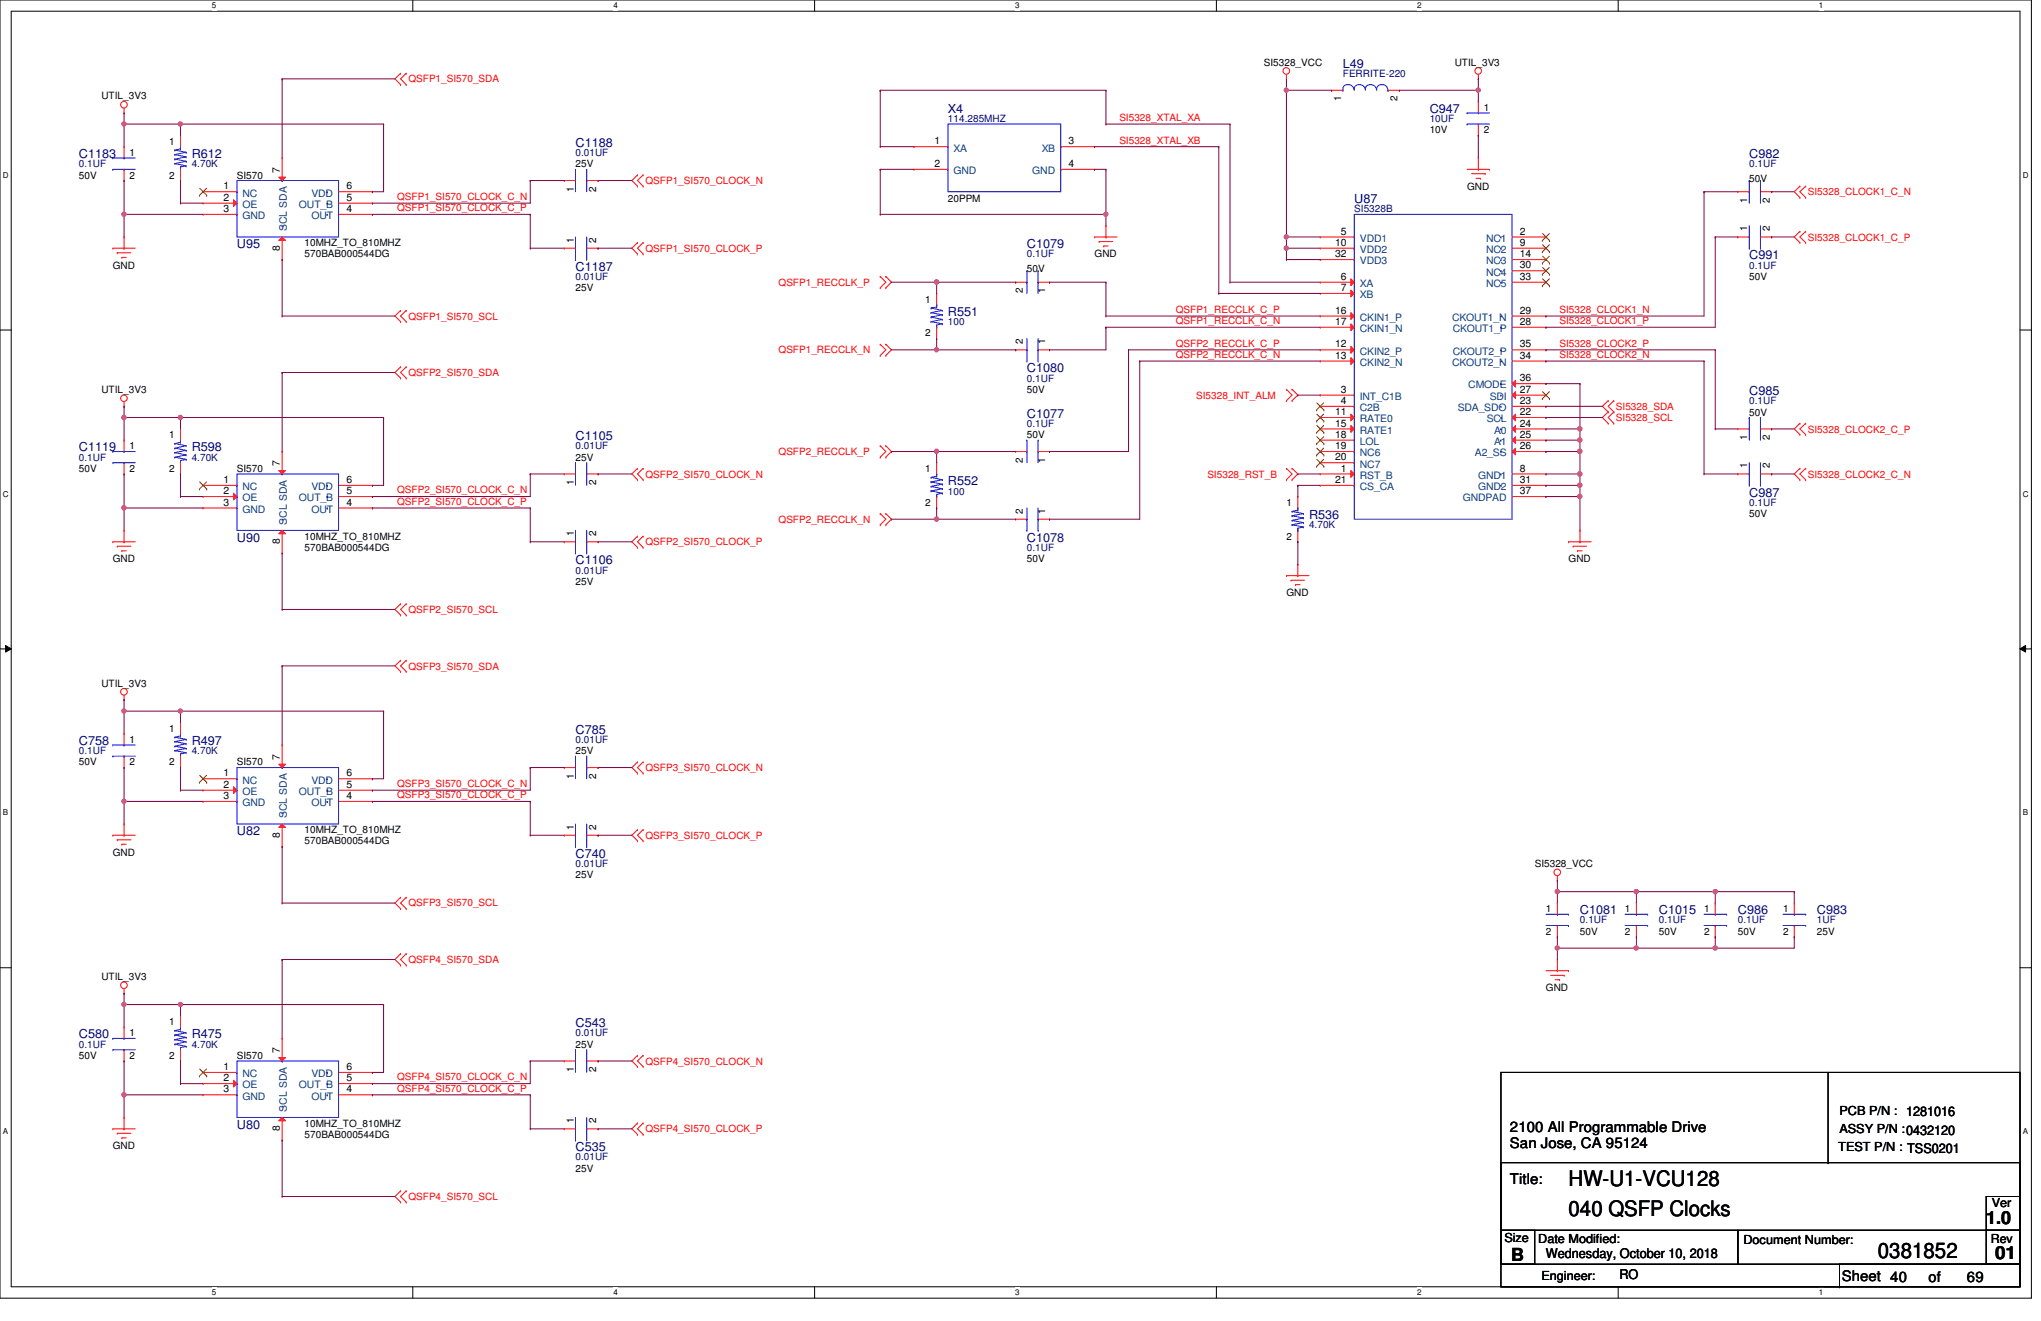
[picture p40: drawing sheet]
<svg xmlns="http://www.w3.org/2000/svg" width="432mm" height="279mm" viewBox="0 0 432 279" stroke-linecap="round" stroke-linejoin="round" font-family="sans-serif">
<defs><g id="words">
<g font-size="4.5">
<text x="331.9" y="250.9">HW-U1-VCU128</text>
<text x="331.9" y="257.1">040 QSFP Clocks</text>
<text x="397.3" y="266">0381852</text>
</g>
<g font-size="3.8">
<text x="420.2" y="259">1.0</text>
<text x="319.7" y="266.6">B</text>
<text x="422.1" y="266.4">01</text>
</g>
<g font-size="3.1">
<text x="319.4" y="239.4">2100 All Programmable Drive</text>
<text x="319.4" y="242.7">San Jose, CA 95124</text>
<text x="319.4" y="250.4">Title:</text>
<text x="389.6" y="270.9">Sheet 40</text>
<text x="408" y="271.1">of</text>
<text x="416.1" y="271.1">69</text>
</g>
<g font-size="2.8">
<text x="327.1" y="266.1">Wednesday, October 10, 2018</text>
<text x="342.6" y="270.4">RO</text>
</g>
<g font-size="2.6" fill="#000080">
<text x="284.1" y="14.3">L49</text>
<text x="200.5" y="23.8">X4</text>
<text x="302.5" y="23.8">C947</text>
<text x="16.7" y="33.4">C1183</text>
<text x="40.6" y="33.4">R612</text>
<text x="121.8" y="31">C1188</text>
<text x="370.1" y="33.4">C982</text>
<text x="286.5" y="42.9">U87</text>
<text x="50.1" y="52.5">U95</text>
<text x="217.3" y="52.5">C1079</text>
<text x="121.8" y="57.3">C1187</text>
<text x="370.1" y="54.9">C991</text>
<text x="200.5" y="66.8">R551</text>
<text x="217.3" y="78.7">C1080</text>
<text x="370.1" y="83.5">C985</text>
<text x="217.3" y="88.3">C1077</text>
<text x="16.7" y="95.5">C1119</text>
<text x="40.6" y="95.5">R598</text>
<text x="121.8" y="93.1">C1105</text>
<text x="200.5" y="102.6">R552</text>
<text x="370.1" y="105">C987</text>
<text x="276.9" y="109.8">R536</text>
<text x="50.1" y="114.6">U90</text>
<text x="121.8" y="119.3">C1106</text>
<text x="217.3" y="114.6">C1078</text>
<text x="121.8" y="155.2">C785</text>
<text x="16.7" y="157.6">C758</text>
<text x="40.6" y="157.6">R497</text>
<text x="50.1" y="176.7">U82</text>
<text x="121.8" y="181.4">C740</text>
<text x="334.3" y="193.4">C1081</text>
<text x="350.9" y="193.4">C1015</text>
<text x="367.7" y="193.4">C986</text>
<text x="384.4" y="193.4">C983</text>
<text x="16.7" y="219.6">C580</text>
<text x="40.6" y="219.6">R475</text>
<text x="121.8" y="217.3">C543</text>
<text x="50.1" y="238.7">U80</text>
<text x="121.8" y="243.5">C535</text>
</g>
<g font-size="2.6">
<text x="389.2" y="235.9">PCB P/N : 1281016</text>
<text x="389.2" y="239.7">ASSY P/N :0432120</text>
<text x="388.9" y="243.5">TEST P/N : TSS0201</text>
<text x="421.4" y="255.2">Ver</text>
<text x="318.3" y="262.6">Size</text>
<text x="325.4" y="262.8">Date Modified:</text>
<text x="368.9" y="263.1">Document Number:</text>
<text x="421.2" y="262.8">Rev</text>
<text x="326.1" y="270.7">Engineer:</text>
</g>
<g font-size="2.2">
<text x="197.7" y="30.5">1</text>
<text x="197.7" y="35.3">2</text>
<text x="226.1" y="30.5">3</text>
<text x="226.1" y="35.3">4</text>
<text x="47.3" y="40">1</text>
<text x="59.2" y="36.5" transform="rotate(-90 59.2 36.5)">7</text>
<text x="73.3" y="40">6</text>
<text x="47.3" y="42.5">2</text>
<text x="47.3" y="44.8">3</text>
<text x="73.3" y="44.8">4</text>
<text x="73.3" y="42.5">5</text>
<text x="59.2" y="53" transform="rotate(-90 59.2 53)">8</text>
<text x="282.5" y="52">10</text>
<text x="283.7" y="49.6">5</text>
<text x="321.6" y="49.6">2</text>
<text x="321.6" y="52">9</text>
<text x="282.5" y="54.4">32</text>
<text x="283.7" y="59.2">6</text>
<text x="321.6" y="54.4">14</text>
<text x="321.6" y="56.8">30</text>
<text x="321.6" y="59.2">33</text>
<text x="283.7" y="61.6">7</text>
<text x="282.5" y="66.3">16</text>
<text x="282.5" y="68.7">17</text>
<text x="321.6" y="68.7">28</text>
<text x="321.6" y="66.3">29</text>
<text x="282.5" y="73.5">12</text>
<text x="282.5" y="75.9">13</text>
<text x="321.6" y="75.9">34</text>
<text x="321.6" y="73.5">35</text>
<text x="283.7" y="83.1">3</text>
<text x="321.6" y="83.1">27</text>
<text x="321.6" y="80.6">36</text>
<text x="282.5" y="87.8">11</text>
<text x="283.7" y="85.4">4</text>
<text x="321.6" y="87.8">22</text>
<text x="321.6" y="85.4">23</text>
<text x="282.5" y="90.2">15</text>
<text x="282.5" y="92.6">18</text>
<text x="282.5" y="95">19</text>
<text x="321.6" y="90.2">24</text>
<text x="321.6" y="92.6">25</text>
<text x="321.6" y="95">26</text>
<text x="59.2" y="98.6" transform="rotate(-90 59.2 98.6)">7</text>
<text x="282.5" y="97.4">20</text>
<text x="283.7" y="99.7">1</text>
<text x="321.6" y="99.7">8</text>
<text x="47.3" y="102.2">1</text>
<text x="47.3" y="104.5">2</text>
<text x="47.3" y="106.9">3</text>
<text x="73.3" y="106.9">4</text>
<text x="73.3" y="104.5">5</text>
<text x="73.3" y="102.2">6</text>
<text x="282.5" y="102.2">21</text>
<text x="321.6" y="102.2">31</text>
<text x="321.6" y="104.5">37</text>
<text x="59.2" y="115.1" transform="rotate(-90 59.2 115.1)">8</text>
<text x="59.2" y="160.7" transform="rotate(-90 59.2 160.7)">7</text>
<text x="47.3" y="164.2">1</text>
<text x="47.3" y="166.6">2</text>
<text x="73.3" y="166.6">5</text>
<text x="73.3" y="164.2">6</text>
<text x="47.3" y="169">3</text>
<text x="73.3" y="169">4</text>
<text x="59.2" y="177.2" transform="rotate(-90 59.2 177.2)">8</text>
<text x="47.3" y="226.3">1</text>
<text x="59.2" y="222.8" transform="rotate(-90 59.2 222.8)">7</text>
<text x="73.3" y="226.3">6</text>
<text x="47.3" y="228.7">2</text>
<text x="47.3" y="231.1">3</text>
<text x="73.3" y="231.1">4</text>
<text x="73.3" y="228.7">5</text>
<text x="59.2" y="239.2" transform="rotate(-90 59.2 239.2)">8</text>
</g>
<g font-size="2.2" fill="#004080">
<text x="201.7" y="32">XA</text>
<text x="220.4" y="32">XB</text>
<text x="51.3" y="41.6">NC</text>
<text x="65.9" y="41.6">VDD</text>
<text x="201.7" y="36.8">GND</text>
<text x="218.4" y="36.8">GND</text>
<text x="51.3" y="44">OE</text>
<text x="51.3" y="46.4">GND</text>
<text x="63.2" y="44">OUT_B</text>
<text x="65.9" y="46.4">OUT</text>
<text x="60.7" y="48.9" transform="rotate(-90 60.7 48.9)">SCL SDA</text>
<text x="287.7" y="51.1">VDD1</text>
<text x="287.7" y="53.5">VDD2</text>
<text x="314.4" y="51.1">NC1</text>
<text x="314.4" y="53.5">NC2</text>
<text x="287.7" y="55.9">VDD3</text>
<text x="314.4" y="55.9">NC3</text>
<text x="314.4" y="58.3">NC4</text>
<text x="287.7" y="60.7">XA</text>
<text x="287.7" y="63.1">XB</text>
<text x="314.4" y="60.7">NC5</text>
<text x="287.7" y="67.9">CKIN1_P</text>
<text x="287.7" y="70.2">CKIN1_N</text>
<text x="307.2" y="67.9">CKOUT1_N</text>
<text x="307.3" y="70.2">CKOUT1_P</text>
<text x="287.7" y="75">CKIN2_P</text>
<text x="287.7" y="77.4">CKIN2_N</text>
<text x="307.2" y="77.4">CKOUT2_N</text>
<text x="307.3" y="75">CKOUT2_P</text>
<text x="310.6" y="82.2">CMODE</text>
<text x="287.7" y="84.6">INT_C1B</text>
<text x="287.7" y="87">C2B</text>
<text x="287.7" y="89.3">RATE0</text>
<text x="308.4" y="87">SDA_SDO</text>
<text x="314.5" y="89.3">SCL</text>
<text x="315.2" y="84.6">SDI</text>
<text x="287.7" y="91.7">RATE1</text>
<text x="287.7" y="94.1">LOL</text>
<text x="316.1" y="91.7">A0</text>
<text x="316.1" y="94.1">A1</text>
<text x="287.7" y="101.3">RST_B</text>
<text x="287.7" y="96.5">NC6</text>
<text x="287.7" y="98.9">NC7</text>
<text x="312" y="96.5">A2_SS</text>
<text x="312.7" y="101.3">GND1</text>
<text x="51.3" y="103.7">NC</text>
<text x="51.3" y="106">OE</text>
<text x="63.2" y="106">OUT_B</text>
<text x="65.9" y="103.7">VDD</text>
<text x="287.7" y="103.7">CS_CA</text>
<text x="309.5" y="106">GNDPAD</text>
<text x="312.7" y="103.7">GND2</text>
<text x="51.3" y="108.5">GND</text>
<text x="60.7" y="111" transform="rotate(-90 60.7 111)">SCL SDA</text>
<text x="65.9" y="108.5">OUT</text>
<text x="51.3" y="165.7">NC</text>
<text x="65.9" y="165.7">VDD</text>
<text x="51.3" y="168.1">OE</text>
<text x="51.3" y="170.5">GND</text>
<text x="60.7" y="173.1" transform="rotate(-90 60.7 173.1)">SCL SDA</text>
<text x="63.2" y="168.1">OUT_B</text>
<text x="65.9" y="170.5">OUT</text>
<text x="51.3" y="227.8">NC</text>
<text x="65.9" y="227.8">VDD</text>
<text x="51.3" y="230.2">OE</text>
<text x="51.3" y="232.6">GND</text>
<text x="63.2" y="230.2">OUT_B</text>
<text x="65.9" y="232.6">OUT</text>
<text x="60.7" y="235.2" transform="rotate(-90 60.7 235.2)">SCL SDA</text>
</g>
<g font-size="2.1" fill="#f00">
<text x="86.4" y="17.4">QSFP1_SI570_SDA</text>
<text x="236.8" y="25.6">SI5328_XTAL_XA</text>
<text x="236.8" y="30.4">SI5328_XTAL_XB</text>
<text x="136.6" y="38.9">QSFP1_SI570_CLOCK_N</text>
<text x="382.5" y="41.3">SI5328_CLOCK1_C_N</text>
<text x="84" y="42.3">QSFP1_SI570_CLOCK_C_N</text>
<text x="84" y="44.7">QSFP1_SI570_CLOCK_C_P</text>
<text x="136.6" y="53.3">QSFP1_SI570_CLOCK_P</text>
<text x="382.5" y="50.9">SI5328_CLOCK1_C_P</text>
<text x="164.7" y="60.4">QSFP1_RECCLK_P</text>
<text x="86.4" y="67.6">QSFP1_SI570_SCL</text>
<text x="248.8" y="68.5">QSFP1_RECCLK_C_N</text>
<text x="248.8" y="66.2">QSFP1_RECCLK_C_P</text>
<text x="329.9" y="66.2">SI5328_CLOCK1_N</text>
<text x="329.9" y="68.5">SI5328_CLOCK1_P</text>
<text x="164.7" y="74.8">QSFP1_RECCLK_N</text>
<text x="248.8" y="73.3">QSFP2_RECCLK_C_P</text>
<text x="248.8" y="75.7">QSFP2_RECCLK_C_N</text>
<text x="329.9" y="75.7">SI5328_CLOCK2_N</text>
<text x="329.9" y="73.3">SI5328_CLOCK2_P</text>
<text x="86.4" y="79.5">QSFP2_SI570_SDA</text>
<text x="253.1" y="84.3">SI5328_INT_ALM</text>
<text x="341.9" y="86.7">SI5328_SDA</text>
<text x="341.9" y="89.1">SI5328_SCL</text>
<text x="382.5" y="91.5">SI5328_CLOCK2_C_P</text>
<text x="136.6" y="101">QSFP2_SI570_CLOCK_N</text>
<text x="164.7" y="96.2">QSFP2_RECCLK_P</text>
<text x="255.4" y="101">SI5328_RST_B</text>
<text x="382.5" y="101">SI5328_CLOCK2_C_N</text>
<text x="84" y="104.4">QSFP2_SI570_CLOCK_C_N</text>
<text x="84" y="106.8">QSFP2_SI570_CLOCK_C_P</text>
<text x="164.7" y="110.6">QSFP2_RECCLK_N</text>
<text x="136.6" y="115.4">QSFP2_SI570_CLOCK_P</text>
<text x="86.4" y="129.7">QSFP2_SI570_SCL</text>
<text x="86.4" y="141.6">QSFP3_SI570_SDA</text>
<text x="84" y="166.5">QSFP3_SI570_CLOCK_C_N</text>
<text x="136.6" y="163.1">QSFP3_SI570_CLOCK_N</text>
<text x="84" y="168.8">QSFP3_SI570_CLOCK_C_P</text>
<text x="136.6" y="177.4">QSFP3_SI570_CLOCK_P</text>
<text x="86.4" y="191.7">QSFP3_SI570_SCL</text>
<text x="86.4" y="203.7">QSFP4_SI570_SDA</text>
<text x="136.6" y="225.2">QSFP4_SI570_CLOCK_N</text>
<text x="84" y="228.5">QSFP4_SI570_CLOCK_C_N</text>
<text x="84" y="230.9">QSFP4_SI570_CLOCK_C_P</text>
<text x="136.6" y="239.5">QSFP4_SI570_CLOCK_P</text>
<text x="86.4" y="253.8">QSFP4_SI570_SCL</text>
</g>
<g font-size="2.1">
<text x="267.4" y="13.9">SI5328_VCC</text>
<text x="307.8" y="13.9">UTIL_3V3</text>
<text x="21.5" y="21">UTIL_3V3</text>
<text x="283.7" y="21.5" transform="rotate(-90 283.7 21.5)">1</text>
<text x="295.7" y="21.5" transform="rotate(-90 295.7 21.5)">2</text>
<text x="313.9" y="23.4">1</text>
<text x="302.5" y="28.2">10V</text>
<text x="313.9" y="28.2">2</text>
<text x="27.4" y="33">1</text>
<text x="35.8" y="30.6">1</text>
<text x="121.8" y="35.3">25V</text>
<text x="16.7" y="37.8">50V</text>
<text x="27.4" y="37.8">2</text>
<text x="35.8" y="37.8">2</text>
<text x="50.1" y="37.8">SI570</text>
<text x="121.4" y="40.6" transform="rotate(-90 121.4 40.6)">1</text>
<text x="126.1" y="40.6" transform="rotate(-90 126.1 40.6)">2</text>
<text x="310.4" y="40.1">GND</text>
<text x="370.1" y="38.5">50V</text>
<text x="200.5" y="42.8">20PPM</text>
<text x="369.7" y="43" transform="rotate(-90 369.7 43)">1</text>
<text x="374.4" y="43" transform="rotate(-90 374.4 43)">2</text>
<text x="64.4" y="52.1">10MHZ_TO_810MHZ</text>
<text x="121.4" y="51.3" transform="rotate(-90 121.4 51.3)">1</text>
<text x="126.1" y="51.3" transform="rotate(-90 126.1 51.3)">2</text>
<text x="369.7" y="48.9" transform="rotate(-90 369.7 48.9)">1</text>
<text x="374.4" y="48.9" transform="rotate(-90 374.4 48.9)">2</text>
<text x="23.9" y="56.9">GND</text>
<text x="64.4" y="54.4">570BAB000544DG</text>
<text x="217.3" y="57.6">50V</text>
<text x="231.6" y="54.4">GND</text>
<text x="370.1" y="59.2">50V</text>
<text x="121.8" y="61.6">25V</text>
<text x="195.7" y="64">1</text>
<text x="216.4" y="62.1" transform="rotate(-90 216.4 62.1)">2</text>
<text x="221.1" y="62.1" transform="rotate(-90 221.1 62.1)">1</text>
<text x="195.7" y="71.2">2</text>
<text x="216.4" y="72.8" transform="rotate(-90 216.4 72.8)">2</text>
<text x="221.1" y="72.8" transform="rotate(-90 221.1 72.8)">1</text>
<text x="21.5" y="83.1">UTIL_3V3</text>
<text x="217.3" y="83.1">50V</text>
<text x="370.1" y="87.9">50V</text>
<text x="27.4" y="95">1</text>
<text x="35.8" y="92.7">1</text>
<text x="217.3" y="92.7">50V</text>
<text x="369.7" y="93.1" transform="rotate(-90 369.7 93.1)">1</text>
<text x="374.4" y="93.1" transform="rotate(-90 374.4 93.1)">2</text>
<text x="16.7" y="99.8">50V</text>
<text x="27.4" y="99.8">2</text>
<text x="35.8" y="99.8">2</text>
<text x="50.1" y="99.8">SI570</text>
<text x="121.8" y="97.5">25V</text>
<text x="195.7" y="99.8">1</text>
<text x="216.4" y="97.9" transform="rotate(-90 216.4 97.9)">2</text>
<text x="221.1" y="97.9" transform="rotate(-90 221.1 97.9)">1</text>
<text x="369.7" y="99.1" transform="rotate(-90 369.7 99.1)">1</text>
<text x="374.4" y="99.1" transform="rotate(-90 374.4 99.1)">2</text>
<text x="121.4" y="102.7" transform="rotate(-90 121.4 102.7)">1</text>
<text x="126.1" y="102.7" transform="rotate(-90 126.1 102.7)">2</text>
<text x="195.7" y="107">2</text>
<text x="272.2" y="107">1</text>
<text x="121.4" y="113.4" transform="rotate(-90 121.4 113.4)">1</text>
<text x="126.1" y="113.4" transform="rotate(-90 126.1 113.4)">2</text>
<text x="216.4" y="108.6" transform="rotate(-90 216.4 108.6)">2</text>
<text x="221.1" y="108.6" transform="rotate(-90 221.1 108.6)">1</text>
<text x="370.1" y="109.4">50V</text>
<text x="23.9" y="118.9">GND</text>
<text x="64.4" y="114.1">10MHZ_TO_810MHZ</text>
<text x="64.4" y="116.5">570BAB000544DG</text>
<text x="217.3" y="118.9">50V</text>
<text x="272.2" y="114.1">2</text>
<text x="331.9" y="118.9">GND</text>
<text x="121.8" y="123.7">25V</text>
<text x="272.2" y="126.1">GND</text>
<text x="21.5" y="145.2">UTIL_3V3</text>
<text x="35.8" y="154.7">1</text>
<text x="16.7" y="161.9">50V</text>
<text x="27.4" y="157.1">1</text>
<text x="27.4" y="161.9">2</text>
<text x="35.8" y="161.9">2</text>
<text x="50.1" y="161.9">SI570</text>
<text x="121.8" y="159.5">25V</text>
<text x="121.4" y="164.7" transform="rotate(-90 121.4 164.7)">1</text>
<text x="126.1" y="164.7" transform="rotate(-90 126.1 164.7)">2</text>
<text x="64.4" y="176.2">10MHZ_TO_810MHZ</text>
<text x="64.4" y="178.6">570BAB000544DG</text>
<text x="121.4" y="175.5" transform="rotate(-90 121.4 175.5)">1</text>
<text x="126.1" y="175.5" transform="rotate(-90 126.1 175.5)">2</text>
<text x="23.9" y="181">GND</text>
<text x="121.8" y="185.8">25V</text>
<text x="324.7" y="183.4">SI5328_VCC</text>
<text x="327.1" y="193">1</text>
<text x="327.1" y="197.7">2</text>
<text x="334.3" y="197.7">50V</text>
<text x="343.8" y="193">1</text>
<text x="343.8" y="197.7">2</text>
<text x="350.9" y="197.7">50V</text>
<text x="360.5" y="193">1</text>
<text x="360.5" y="197.7">2</text>
<text x="367.7" y="197.7">50V</text>
<text x="377.2" y="193">1</text>
<text x="377.2" y="197.7">2</text>
<text x="384.4" y="197.7">25V</text>
<text x="21.5" y="207.3">UTIL_3V3</text>
<text x="327.1" y="209.6">GND</text>
<text x="27.4" y="219.2">1</text>
<text x="35.8" y="216.8">1</text>
<text x="121.8" y="221.6">25V</text>
<text x="16.7" y="224">50V</text>
<text x="27.4" y="224">2</text>
<text x="35.8" y="224">2</text>
<text x="50.1" y="224">SI570</text>
<text x="121.4" y="226.8" transform="rotate(-90 121.4 226.8)">1</text>
<text x="126.1" y="226.8" transform="rotate(-90 126.1 226.8)">2</text>
<text x="64.4" y="238.3">10MHZ_TO_810MHZ</text>
<text x="121.4" y="237.5" transform="rotate(-90 121.4 237.5)">1</text>
<text x="126.1" y="237.5" transform="rotate(-90 126.1 237.5)">2</text>
<text x="23.9" y="243.1">GND</text>
<text x="64.4" y="240.7">570BAB000544DG</text>
<text x="121.8" y="247.9">25V</text>
</g>
<g font-size="2.1" fill="#000080">
<text x="284.1" y="16.3">FERRITE-220</text>
<text x="200.5" y="25.8">114.285MHZ</text>
<text x="302.5" y="25.8">10UF</text>
<text x="16.7" y="35.3">0.1UF</text>
<text x="40.6" y="35.3">4.70K</text>
<text x="121.8" y="33">0.01UF</text>
<text x="370.1" y="35.3">0.1UF</text>
<text x="286.5" y="44.9">SI5328B</text>
<text x="121.8" y="59.2">0.01UF</text>
<text x="217.3" y="54.4">0.1UF</text>
<text x="370.1" y="56.9">0.1UF</text>
<text x="200.5" y="68.8">100</text>
<text x="217.3" y="80.7">0.1UF</text>
<text x="370.1" y="85.5">0.1UF</text>
<text x="121.8" y="95">0.01UF</text>
<text x="217.3" y="90.3">0.1UF</text>
<text x="16.7" y="97.5">0.1UF</text>
<text x="40.6" y="97.5">4.70K</text>
<text x="200.5" y="104.6">100</text>
<text x="370.1" y="107">0.1UF</text>
<text x="276.9" y="111.8">4.70K</text>
<text x="217.3" y="116.5">0.1UF</text>
<text x="121.8" y="121.3">0.01UF</text>
<text x="16.7" y="159.5">0.1UF</text>
<text x="40.6" y="159.5">4.70K</text>
<text x="121.8" y="157.1">0.01UF</text>
<text x="121.8" y="183.4">0.01UF</text>
<text x="334.3" y="195.3">0.1UF</text>
<text x="350.9" y="195.3">0.1UF</text>
<text x="367.7" y="195.3">0.1UF</text>
<text x="384.4" y="195.3">1UF</text>
<text x="16.7" y="221.6">0.1UF</text>
<text x="40.6" y="221.6">4.70K</text>
<text x="121.8" y="219.2">0.01UF</text>
<text x="121.8" y="245.4">0.01UF</text>
</g>
<g font-size="1.7">
<text x="44.8" y="1.8">5</text>
<text x="129.8" y="1.8">4</text>
<text x="214.8" y="1.8">3</text>
<text x="299.8" y="1.8">2</text>
<text x="384.8" y="1.8">1</text>
<text x=".6" y="37.6">D</text>
<text x="427.9" y="37.6">D</text>
<text x=".6" y="105">C</text>
<text x="427.9" y="105">C</text>
<text x=".6" y="172.5">B</text>
<text x="427.9" y="172.5">B</text>
<text x=".6" y="239.9">A</text>
<text x="427.9" y="239.9">A</text>
<text x="44.8" y="273.9">5</text>
<text x="129.8" y="273.9">4</text>
<text x="214.8" y="273.9">3</text>
<text x="299.8" y="273.9">2</text>
<text x="384.8" y="273.9">1</text>
</g>
</g></defs>
<path d="M0 0h429.8v274.6h-429.8zM2.4 2.4h425v269.8h-425z" fill="none" stroke="#000" stroke-width=".21"/>
<g fill="#fff">
<path d="M44.8 .3h1v1.9h-1z"/>
<path d="M44.8 272.4h1v1.9h-1z"/>
</g>
<path d="M87.3 0v2.4M87.3 272.2v2.3" fill="none" stroke="#000" stroke-width=".21"/>
<g fill="#fff">
<path d="M129.8 .3h.9v1.9h-.9z"/>
<path d="M129.8 272.4h.9v1.9h-.9z"/>
</g>
<path d="M172.3 0v2.4M172.3 272.2v2.3" fill="none" stroke="#000" stroke-width=".21"/>
<g fill="#fff">
<path d="M214.8 .3h.9v1.9h-.9z"/>
<path d="M214.8 272.4h.9v1.9h-.9z"/>
</g>
<path d="M257.3 0v2.4M257.3 272.2v2.3" fill="none" stroke="#000" stroke-width=".21"/>
<g fill="#fff">
<path d="M299.8 .3h.9v1.9h-.9z"/>
<path d="M299.8 272.4h.9v1.9h-.9z"/>
</g>
<path d="M342.3 0v2.4M342.3 272.2v2.3" fill="none" stroke="#000" stroke-width=".21"/>
<g fill="#fff">
<path d="M384.8 .3h.9v1.9h-.9z"/>
<path d="M384.8 272.4h.9v1.9h-.9z"/>
<path d="M.6 36.1h1.2v1.9h-1.2z"/>
<path d="M427.9 36.1h1.3v1.9h-1.3z"/>
<path d="M.6 103.5h1.2v1.9h-1.2z"/>
<path d="M427.9 103.5h1.3v1.9h-1.3z"/>
</g>
<path d="M0 69.8h2.4M427.4 69.8h2.3" fill="none" stroke="#000" stroke-width=".21"/>
<g fill="#fff">
<path d="M.6 170.9h1.1v1.9h-1.1z"/>
<path d="M427.9 170.9h1.2v1.9h-1.2z"/>
</g>
<path d="M0 137.2h2.4M1.2 136.5l1.2 .7-1.2 .7zM427.4 137.2l1.1-.7v1.4zM427.4 137.2h2.3" fill="none" stroke="#000" stroke-width=".21"/>
<path d="M1.2 136.5l1.2 .7-1.2 .7zM427.4 137.2l1.1-.7v1.4z" fill="#000"/>
<g fill="#fff">
<path d="M.6 238.4h1.1v1.9h-1.1z"/>
<path d="M427.9 238.4h1.2v1.9h-1.2z"/>
</g>
<g fill="none" stroke="#000" stroke-width=".21">
<path d="M0 204.7h2.4M427.4 204.7h2.3M317.5 226.8h109.9v45.4h-109.9zM386.8 226.8v19.1M317.5 245.9h109.9v14.3h-109.9zM386.8 245.9h.1M420.2 253.1h7.2v7.1h-7.2zM317.5 260.2h50.2v7.2h-50.2zM317.5 260.2h7.2v7.2h-7.2zM317.5 272.2h71.7M367.7 260.2h59.7v7.2h-59.7zM389.2 267.4h38.2v4.8h-38.2z"/>
<path d="M389.2 272.2h.1M420.2 260.2h7.2v7.2h-7.2z"/>
</g>
<g fill="none" stroke="#f00" stroke-width=".21">
<path d="M84.8 15.5h.1M84.8 17.9h.1M84.8 15.5l-1.2 1.2 1.2 1.2M85.9 17.9h.1M85.9 15.5h.1M85.9 15.5l-1.1 1.2 1.1 1.2M272.2 16.7h.1M272.2 15.7v1M312.8 16.7h.1M312.8 15.7v1M26.2 23.9h.1M26.2 22.9v1"/>
<path d="M134.9 37h.1M134.9 39.4h.1M134.9 37l-1.2 1.2 1.2 1.2M136.1 39.4h.1M136.1 37h.1M136.1 37l-1.2 1.2 1.2 1.2M310.4 35.8h4.7M311.3 36.7h2.9M312.3 37.7h.9M312.8 33.4h.1M312.8 35.8h.1M312.8 33.4v2.4"/>
<path d="M313.2 37.7h.1M314.2 36.7h.1M315.1 35.8h.1M380.8 39.4h.1M380.8 39.4l-1.2 1.2 1.2 1.2M382 39.4h.1M382 39.4l-1.2 1.2 1.2 1.2M23.9 52.5h.1M23.9 52.5h4.7M24.8 53.5h.1M24.8 53.5h2.9M25.8 54.4h.1"/>
<path d="M25.8 54.4h.9M26.2 50.1h.1M26.2 52.5h.1M26.2 50.1v2.4M43 40.6h.1M43 40.6h7.1M134.9 51.3h.1M134.9 53.7h.1M134.9 51.3l-1.2 1.2 1.2 1.2M136.1 53.7h.1M136.1 51.3h.1M136.1 51.3l-1.2 1.2 1.2 1.2"/>
<path d="M186.2 58.5h.1M186.2 58.5l1.2 1.2-1.2 1.2M187.4 58.5h.1M187.4 58.5l1.2 1.2-1.2 1.2M231.6 50.1h.1M231.6 50.1h4.7M232.5 51.1h.1M232.5 51.1h2.9M233.5 52h.1M233.5 52h.9M234 47.8h.1M234 50.1h.1"/>
<path d="M234 47.8v2.3M380.8 41.8h.1M380.8 48.9h.1M380.8 51.3h.1M380.8 48.9l-1.2 1.2 1.2 1.2M382 41.8h.1M382 51.3h.1M382 48.9h.1M382 48.9l-1.2 1.2 1.2 1.2M84.8 65.7h.1M84.8 68h.1M84.8 77.6h.1"/>
<path d="M84.8 80h.1M84.8 65.7l-1.2 1.1 1.2 1.2M84.8 77.6l-1.2 1.2 1.2 1.2M85.9 68h.1M85.9 65.7h.1M85.9 80h.1M85.9 77.6h.1M85.9 65.7l-1.1 1.1 1.1 1.2M85.9 77.6l-1.1 1.2 1.1 1.2M186.2 60.9h.1M186.2 75.2h.1M186.2 72.8h.1"/>
<path d="M186.2 72.8l1.2 1.2-1.2 1.2M187.4 60.9h.1M187.4 72.8h.1M187.4 75.2h.1M187.4 72.8l1.2 1.2-1.2 1.2M26.2 85.9h.1M26.2 85v.9M134.9 99.1h.1M134.9 99.1l-1.2 1.1 1.2 1.3M136.1 99.1h.1M136.1 99.1l-1.2 1.1 1.2 1.3M186.2 96.7h.1"/>
<path d="M186.2 94.3h.1M186.2 94.3l1.2 1.2-1.2 1.2M187.4 94.3h.1M187.4 96.7h.1M187.4 94.3l1.2 1.2-1.2 1.2M272.2 84.8h.1M272.2 82.3h.1M272.2 99.1h.1M272.2 82.3l1.1 1.3-1.1 1.2M272.2 99.1l1.1 1.1-1.1 1.3M273.3 82.3h.1M273.3 84.8h.1"/>
<path d="M273.3 99.1h.1M273.3 82.3l1.3 1.3-1.3 1.2M273.3 99.1l1.3 1.1-1.3 1.3M340.2 84.8h.1M340.2 87.1h.1M340.2 89.5h.1M340.2 84.8l-1.2 1.1 1.2 1.2M340.2 87.1l-1.2 1.2 1.2 1.2M341.4 87.1h.1M341.4 84.8h.1M341.4 89.5h.1M341.4 84.8l-1.2 1.1 1.2 1.2"/>
<path d="M341.4 87.1l-1.2 1.2 1.2 1.2M380.8 99.1h.1M380.8 89.5h.1M380.8 91.9h.1M380.8 99.1l-1.2 1.1 1.2 1.3M380.8 89.5l-1.2 1.2 1.2 1.2M382 99.1h.1M382 91.9h.1M382 89.5h.1M382 99.1l-1.2 1.1 1.2 1.3M382 89.5l-1.2 1.2 1.2 1.2M23.9 114.6h.1"/>
<path d="M23.9 114.6h4.7M24.8 115.5h.1M24.8 115.5h2.9M25.8 116.5h.1M25.8 116.5h.9M26.2 112.2h.1M26.2 114.6h.1M26.2 112.2v2.4M119.4 114.6h.1M119.4 114.6h2.4M124.1 114.6h2.4M126.5 114.6h.1"/>
<path d="M134.9 113.4h.1M134.9 115.8h.1M134.9 101.5h.1M134.9 113.4l-1.2 1.2 1.2 1.2M136.1 115.8h.1M136.1 113.4h.1M136.1 101.5h.1M136.1 113.4l-1.2 1.2 1.2 1.2M186.2 111h.1M186.2 108.6h.1M186.2 108.6l1.2 1.2-1.2 1.2M187.4 108.6h.1"/>
<path d="M187.4 111h.1M187.4 108.6l1.2 1.2-1.2 1.2M272.2 101.5h.1M273.3 101.5h.1M274.6 119.4h.1M274.6 119.4v2.4M331.9 114.6h.1M331.9 114.6h4.7M332.8 115.5h.1M332.8 115.5h2.9M333.8 116.5h.1M333.8 116.5h.9"/>
<path d="M334.3 112.2h.1M334.3 114.6h.1M334.3 112.2v2.4M380.8 101.5h.1M382 101.5h.1M84.8 127.7h.1M84.8 130.1h.1M84.8 139.7h.1M84.8 127.7l-1.2 1.2 1.2 1.2M84.8 139.7l-1.2 1.1 1.2 1.2M85.9 130.1h.1M85.9 127.7h.1"/>
<path d="M85.9 139.7h.1M85.9 127.7l-1.1 1.2 1.1 1.2M85.9 139.7l-1.1 1.1 1.1 1.2M272.2 121.8h.1M272.2 121.8h4.7M273.1 122.7h.1M273.1 122.7h2.9M274.1 123.7h.1M274.1 123.7h.9M274.6 121.8h.1M26.2 148h.1M26.2 147.1v.9"/>
<path d="M84.8 142h.1M85.9 142h.1M23.9 176.7h.1M23.9 176.7h4.7M24.8 177.6h.1M24.8 177.6h2.9M25.8 178.6h.1M25.8 178.6h.9M26.2 174.3h.1M26.2 176.7h.1M26.2 174.3v2.4M134.9 175.5h.1"/>
<path d="M134.9 177.8h.1M134.9 161.2h.1M134.9 163.5h.1M134.9 175.5l-1.2 1.2 1.2 1.1M134.9 161.2l-1.2 1.1 1.2 1.2M136.1 177.8h.1M136.1 175.5h.1M136.1 163.5h.1M136.1 161.2h.1M136.1 175.5l-1.2 1.2 1.2 1.1M136.1 161.2l-1.2 1.1 1.2 1.2M84.8 189.8h.1"/>
<path d="M84.8 192.2h.1M84.8 189.8l-1.2 1.2 1.2 1.2M85.9 192.2h.1M85.9 189.8h.1M85.9 189.8l-1.1 1.2 1.1 1.2M329.5 186.2h.1M329.5 185.3v.9M26.2 210.1h.1M26.2 217.3h.1M26.2 209.1v1M26.2 217.3v2.3M84.8 201.7h.1"/>
<path d="M84.8 204.1h.1M84.8 201.7l-1.2 1.2 1.2 1.2M85.9 204.1h.1M85.9 201.7h.1M85.9 201.7l-1.1 1.2 1.1 1.2M327.1 205.3h4.8M328 206.3h2.9M329 207.2h.9M329.5 202.9h.1M329.5 205.3h.1M329.5 202.9v2.4M329.9 207.2h.1"/>
<path d="M330.9 206.3h.1M331.9 205.3h.1M23.9 238.8h.1M23.9 238.8h4.7M24.8 239.7h.1M24.8 239.7h2.9M26.2 236.3h.1M26.2 238.8h.1M26.2 224.4h.1M26.2 222v2.4M26.2 236.3v2.5M134.9 237.5h.1"/>
<path d="M134.9 239.9h.1M134.9 223.2h.1M134.9 225.6h.1M134.9 237.5l-1.2 1.3 1.2 1.1M134.9 223.2l-1.2 1.2 1.2 1.2M136.1 239.9h.1M136.1 237.5h.1M136.1 225.6h.1M136.1 223.2h.1M136.1 237.5l-1.2 1.3 1.2 1.1M136.1 223.2l-1.2 1.2 1.2 1.2M25.8 240.7h.1"/>
<path d="M25.8 240.7h.9M84.8 251.9h.1M84.8 254.3h.1M84.8 251.9l-1.2 1.2 1.2 1.2M85.9 254.3h.1M85.9 251.9h.1M85.9 251.9l-1.1 1.2 1.1 1.2"/>
<circle cx="272.1" cy="15" r=".7"/>
<circle cx="312.7" cy="15" r=".7"/>
<circle cx="26.2" cy="22.2" r=".7"/>
<circle cx="26.2" cy="84.2" r=".69"/>
<circle cx="26.2" cy="146.3" r=".7"/>
<circle cx="329.5" cy="184.5" r=".7"/>
<circle cx="26.2" cy="208.4" r=".7"/>
</g>
<g fill="none" stroke="#00f" stroke-width=".21">
<path d="M50.1 38.2h21.5v11.9h-21.5zM59.7 38.2h.1M50.1 45.3h.1M50.1 43h.1M50.1 40.6h.1M59.7 47.8h.1M69.2 40.6h.1M69.2 43h.1M69.2 45.3h.1M121.8 114.6h.1M121.8 117h.1M121.8 112.2v4.8"/>
<path d="M124.1 114.6h.1M124.1 117h.1M124.1 112.2v4.8M23.9 219.6h.1M23.9 219.6h4.7M26.2 219.6h.1M23.9 222h.1M23.9 222h4.7M26.2 222h.1"/>
</g>
<path d="M42.2 39.8l1.5 1.5M43.7 39.8l-1.5 1.5M42.2 41.3h.1M43.7 41.3h.1" fill="none" stroke="#804000" stroke-width=".21"/>
<path d="M49.4 42.2l.7 .8-.7 .7z" fill="#f00"/>
<path d="M43 43h.1M43 45.3h.1M43 43h7.1M43 45.3h7.1M49.4 42.2l.7 .8-.7 .7zM71.6 43h7.2M71.6 45.3h7.2M71.6 40.6h7.2M78.8 45.3h.1M78.8 43h.1M78.8 40.6h.1" fill="none" stroke="#f00" stroke-width=".21"/>
<path d="M59 37.5h1.4l-.7 .7z" fill="#f00"/>
<path d="M59 37.5h1.4l-.7 .7zM59.7 33.4h.1M59.7 33.4v4.8" fill="none" stroke="#f00" stroke-width=".21"/>
<path d="M59 50.8l.7-.7 .7 .7z" fill="#f00"/>
<path d="M59 50.8l.7-.7 .7 .7zM59.7 54.9h.1M59.7 50.1v4.8M38.2 90.7h.1M38.2 90.7v2.4M38.2 97.9v2.3M38.2 100.2h.1M119.4 224.4h.1M119.4 224.4h2.4M124.1 224.4h2.4M126.5 224.4h.1" fill="none" stroke="#f00" stroke-width=".21"/>
<g fill="none" stroke="#00f" stroke-width=".21">
<path d="M286.5 45.3h33.4v64.5h-33.4zM286.5 52.5h.1M286.5 59.7h.1M286.5 50.1h.1M286.5 54.9h.1M317.5 52.5h.1M317.5 50.1h.1M317.5 59.7h.1M317.5 57.3h.1M317.5 54.9h.1M286.5 69.2h.1M286.5 66.8h.1"/>
<path d="M286.5 76.4h.1M286.5 74h.1M286.5 62.1h.1M317.5 66.8h.1M317.5 69.2h.1M317.5 74h.1M317.5 76.4h.1M37 96.7h.1M37 95.7h.1M37 94.8h.1M37 93.8h.1M37 93.8l2.4 .5"/>
<path d="M37 96.7l2.4 .5M37 95.7l2.4 .5M37 94.8l2.4 .4M38.2 93.1h.1M38.2 97.9h.1M38.2 97.4h.1M38.2 93.6h.1M38.2 93.1v.5M38.2 97.4v.5M38.2 93.6l-1.2 .2M39.4 94.3h.1M39.4 97.2h.1"/>
<path d="M39.4 96.2h.1M39.4 95.2h.1M39.4 97.2l-1.2 .2M39.4 96.2l-2.4 .5M39.4 95.2l-2.4 .5M39.4 94.3l-2.4 .5M286.5 97.9h.1M286.5 95.5h.1M286.5 90.7h.1M286.5 88.3h.1M286.5 85.9h.1M286.5 83.6h.1"/>
<path d="M286.5 93.1h.1M317.5 83.6h.1M317.5 90.7h.1M317.5 85.9h.1M317.5 88.3h.1M317.5 81.2h.1M317.5 95.5h.1M317.5 93.1h.1M286.5 100.2h.1M286.5 102.7h.1M317.5 102.7h.1M317.5 100.2h.1"/>
<path d="M121.8 224.4h.1M121.8 222h.1M121.8 222v4.8M124.1 224.4h.1M124.1 222h.1M124.1 222v4.8"/>
</g>
<path d="M285.8 99.5l.7 .7-.7 .8z" fill="#f00"/>
<path d="M279.3 50.1h.1M279.3 50.1h7.2M319.9 50.1h7.2M327.1 50.1h.1M279.3 83.6h.1M279.3 85.9h.1M279.3 83.6h7.2M279.3 85.9h7.2M285.8 99.5l.7 .7-.7 .8zM279.3 100.2h.1M279.3 100.2h7.2" fill="none" stroke="#f00" stroke-width=".21"/>
<path d="M326.3 50.9h.1M326.3 49.4l1.5 1.5M327.8 49.4l-1.5 1.5M327.8 50.9h.1M278.6 86.7h.1M278.6 85.2l1.5 1.5M280 85.2l-1.4 1.5M280.1 86.7h.1" fill="none" stroke="#804000" stroke-width=".21"/>
<path d="M285.8 59l.7 .7-.7 .7z" fill="#f00"/>
<path d="M279.3 59.7h.1M279.3 59.7h7.2M285.8 59l.7 .7-.7 .7z" fill="none" stroke="#f00" stroke-width=".21"/>
<path d="M285.8 61.3l.7 .8-.7 .7z" fill="#f00"/>
<path d="M279.3 52.5h.1M279.3 52.5h7.2M319.9 52.5h7.2M327.1 52.5h.1M279.3 62.1h.1M279.3 62.1h7.2M285.8 61.3l.7 .8-.7 .7zM319.9 100.2h7.2M327.1 100.2h.1" fill="none" stroke="#f00" stroke-width=".21"/>
<path d="M326.3 53.3h.1M326.3 51.8l1.5 1.5M327.8 51.8l-1.5 1.5M327.8 53.3h.1" fill="none" stroke="#804000" stroke-width=".21"/>
<path d="M285.8 87.6l.7 .7-.7 .7z" fill="#f00"/>
<path d="M279.3 88.3h.1M279.3 88.3h7.2M285.8 87.6l.7 .7-.7 .7z" fill="none" stroke="#f00" stroke-width=".21"/>
<path d="M278.6 89.1h.1M278.6 87.6l1.5 1.5M280 87.6l-1.4 1.5M280.1 89.1h.1" fill="none" stroke="#804000" stroke-width=".21"/>
<path d="M285.8 73.3l.7 .7-.7 .7z" fill="#f00"/>
<path d="M279.3 74h.1M279.3 74h7.2M285.8 73.3l.7 .7-.7 .7z" fill="none" stroke="#f00" stroke-width=".21"/>
<path d="M285.8 75.6l.7 .8-.7 .7z" fill="#f00"/>
<path d="M319.9 54.9h7.2M327.1 54.9h.1M279.3 76.4h.1M279.3 76.4h7.2M285.8 75.6l.7 .8-.7 .7z" fill="none" stroke="#f00" stroke-width=".21"/>
<path d="M326.3 55.7h.1M326.3 54.2l1.5 1.5M327.8 54.2l-1.5 1.5M327.8 55.7h.1" fill="none" stroke="#804000" stroke-width=".21"/>
<path d="M285.8 90l.7 .7-.7 .7z" fill="#f00"/>
<path d="M279.3 90.7h.1M279.3 90.7h7.2M285.8 90l.7 .7-.7 .7z" fill="none" stroke="#f00" stroke-width=".21"/>
<path d="M278.6 91.5h.1M278.6 90l1.5 1.5M280 90l-1.4 1.5M280.1 91.5h.1" fill="none" stroke="#804000" stroke-width=".21"/>
<path d="M285.8 66.1l.7 .7-.7 .8z" fill="#f00"/>
<path d="M279.3 66.8h.1M279.3 66.8h7.2M285.8 66.1l.7 .7-.7 .8z" fill="none" stroke="#f00" stroke-width=".21"/>
<path d="M285.8 68.5l.7 .7-.7 .7z" fill="#f00"/>
<path d="M279.3 69.2h.1M279.3 69.2h7.2M285.8 68.5l.7 .7-.7 .7zM279.3 93.1h.1M279.3 95.5h.1M279.3 97.9h.1M279.3 93.1h7.2M279.3 95.5h7.2M279.3 97.9h7.2M279.3 102.7h.1M279.3 102.7h7.2" fill="none" stroke="#f00" stroke-width=".21"/>
<path d="M278.6 93.9h.1M278.6 96.3h.1M278.6 98.6h.1M278.6 92.4l1.5 1.5M278.6 94.8l1.5 1.5M278.6 97.2l1.5 1.4M280 92.4l-1.4 1.5M280 94.8l-1.4 1.5M280 97.2l-1.4 1.4M280.1 93.9h.1M280.1 96.3h.1M280.1 98.6h.1" fill="none" stroke="#804000" stroke-width=".21"/>
<path d="M319.9 88.3l.7-.7v1.4z" fill="#f00"/>
<path d="M319.9 88.3l.7-.7v1.4zM319.9 88.3h7.2M319.9 85.9h7.2M327.1 88.3h.1M327.1 85.9h.1" fill="none" stroke="#f00" stroke-width=".21"/>
<path d="M319.9 90.7l.7-.7v1.4z" fill="#f00"/>
<path d="M319.9 90.7l.7-.7v1.4zM319.9 90.7h7.2M327.1 90.7h.1" fill="none" stroke="#f00" stroke-width=".21"/>
<path d="M319.9 93.1l.7-.7v1.4z" fill="#f00"/>
<path d="M319.9 93.1l.7-.7v1.4zM319.9 93.1h7.2M327.1 93.1h.1" fill="none" stroke="#f00" stroke-width=".21"/>
<path d="M319.9 95.5l.7-.7v1.4z" fill="#f00"/>
<path d="M319.9 95.5l.7-.7v1.4zM319.9 95.5h7.2M327.1 95.5h.1" fill="none" stroke="#f00" stroke-width=".21"/>
<path d="M319.9 83.6l.7-.8v1.5z" fill="#f00"/>
<g fill="none" stroke="#f00" stroke-width=".21">
<path d="M279.3 54.9h.1M279.3 54.9h7.2M319.9 57.3h7.2M319.9 59.7h7.2M327.1 57.3h.1M327.1 59.7h.1M319.9 69.2h7.2M319.9 66.8h7.2M319.9 76.4h7.2M319.9 74h7.2M327.1 69.2h.1M327.1 66.8h.1"/>
<path d="M327.1 76.4h.1M327.1 74h.1M319.9 83.6l.7-.8v1.5zM319.9 83.6h7.2M327.1 83.6h.1M319.9 102.7h7.2M327.1 102.7h.1"/>
</g>
<path d="M326.3 58h.1M326.3 56.6l1.5 1.4M326.3 59l1.5 1.5M327.8 56.6l-1.5 1.4M327.8 59l-1.5 1.5M327.8 58h.1M326.3 60.5h.1M327.8 60.5h.1M326.3 84.3h.1M326.3 82.8l1.5 1.5M327.8 82.8l-1.5 1.5M327.8 84.3h.1" fill="none" stroke="#804000" stroke-width=".21"/>
<path d="M319.9 81.2l.7-.8v1.5z" fill="#f00"/>
<g fill="none" stroke="#f00" stroke-width=".21">
<path d="M119.4 52.5h.1M119.4 52.5h2.4M124.1 52.5h2.4M126.5 52.5h.1M367.7 40.6h.1M367.7 40.6h2.4M372.4 40.6h2.4M374.8 40.6h.1M319.9 81.2l.7-.8v1.5zM319.9 81.2h7.2M327.1 81.2h.1M319.9 105h7.2"/>
<path d="M327.1 105h.1M346.2 191h.1M346.2 198.2h.1M346.2 191v2.4M346.2 195.7v2.5M43 226.8h.1M43 226.8h7.1"/>
</g>
<g fill="none" stroke="#00f" stroke-width=".21">
<path d="M370.1 38.2h.1M370.1 38.2v4.8M372.4 38.2h.1M372.4 38.2v4.8M121.8 52.5h.1M121.8 54.9h.1M121.8 50.1v4.8M124.1 52.5h.1M124.1 54.9h.1M124.1 50.1v4.8M370.1 40.6h.1M372.4 40.6h.1"/>
<path d="M343.8 195.7h4.8M343.8 193.4h4.8M346.2 195.7h.1M346.2 193.4h.1M348.6 195.7h.1M348.6 193.4h.1M50.1 224.4h21.5v11.9h-21.5zM50.1 231.6h.1M50.1 229.2h.1M50.1 226.8h.1M59.7 234h.1M59.7 224.4h.1"/>
<path d="M69.2 226.8h.1M69.2 229.2h.1M69.2 231.6h.1"/>
</g>
<path d="M42.2 227.6h.1M42.2 226.1l1.5 1.5M43.7 226.1l-1.5 1.5M43.7 227.6h.1" fill="none" stroke="#804000" stroke-width=".21"/>
<path d="M49.4 228.5l.7 .7-.7 .7z" fill="#f00"/>
<path d="M43 229.2h.1M43 231.6h.1M43 229.2h7.1M43 231.6h7.1M49.4 228.5l.7 .7-.7 .7zM71.6 229.2h7.2M71.6 231.6h7.2M71.6 226.8h7.2M78.8 231.6h.1M78.8 229.2h.1M78.8 226.8h.1" fill="none" stroke="#f00" stroke-width=".21"/>
<path d="M59 223.7h1.4l-.7 .7z" fill="#f00"/>
<path d="M59.7 219.6h.1M59.7 219.6v4.8M59 223.7h1.4l-.7 .7z" fill="none" stroke="#f00" stroke-width=".21"/>
<path d="M59 237.1l.7-.8 .7 .8z" fill="#f00"/>
<g fill="none" stroke="#f00" stroke-width=".21">
<path d="M281.7 19.1h.1M281.7 19.1h2.4M293.7 19.1h2.3M296 19.1h.1M26.2 31h.1M26.2 38.2h.1M26.2 31v2.4M26.2 35.8v2.4M193.4 31h.1M193.4 35.8h.1M193.4 31h7.1M193.4 35.8h7.1"/>
<path d="M224.4 31h7.2M224.4 35.8h7.2M231.6 31h.1M231.6 35.8h.1M312.8 21.5h.1M312.8 28.6h.1M312.8 21.5v2.4M312.8 26.2v2.4M214.9 59.7h.1M214.9 59.7h2.4M219.6 59.7h2.4M222 59.7h.1"/>
<path d="M367.7 50.1h.1M367.7 50.1h2.4M372.4 50.1h2.4M374.8 50.1h.1M198.2 62.1h.1M198.2 71.6h.1M198.2 62.1v2.3M198.2 69.2v2.4M214.9 74h.1M214.9 74h2.4M219.6 74h2.4M222 74h.1"/>
<path d="M26.2 93.1h.1M26.2 93.1v2.4M26.2 97.9v2.3M198.2 97.9h.1M198.2 97.9v2.3M367.7 90.7h.1M367.7 90.7h2.4M372.4 90.7h2.4M374.8 90.7h.1M26.2 100.2h.1M43 102.7h.1M43 102.7h7.1"/>
<path d="M119.4 100.2h.1M119.4 100.2h2.4M124.1 100.2h2.4M126.5 100.2h.1M198.2 107.4h.1M198.2 105v2.4M26.2 155.2h.1M26.2 155.2v2.4M26.2 159.9v2.4M38.2 152.8h.1M38.2 152.8v2.4M38.2 159.9v2.4"/>
<path d="M26.2 162.3h.1M38.2 162.3h.1M119.4 176.7h.1M119.4 176.7h2.4M124.1 176.7h2.4M126.5 176.7h.1M329.5 191h.1M329.5 198.2h.1M329.5 191v2.4M329.5 195.7v2.5M59 237.1l.7-.8 .7 .8zM59.7 236.3v4.8"/>
<path d="M119.4 238.8h.1M119.4 238.8h2.4M124.1 238.8h2.4M126.5 238.8h.1M59.7 241.1h.1"/>
</g>
<g fill="none" stroke="#00f" stroke-width=".21">
<path d="M284.1 19.1h.1M285.2 17.9a.96 .96 0 0 0-1.1 1.1M285.3 17.9a1.17 1.17 0 0 1 1.2 1.2M286.5 19a1.16 1.16 0 0 1 1.2-1.1 1.16 1.16 0 0 1 1.1 1.1v.1M290 17.9a.96 .96 0 0 0-1.1 1.1M290.1 17.9a1.14 1.14 0 0 1 1.1 1.2M292.4 17.9a.98 .98 0 0 0-1.1 1.1M292.5 17.9a1.14 1.14 0 0 1 1.1 1.2M293.7 19.1h.1M23.9 35.8h.1M23.9 33.4h.1M23.9 35.8h4.7"/>
<path d="M23.9 33.4h4.7M26.2 35.8h.1M26.2 33.4h.1M200.5 26.2h23.9v14.4h-23.9zM200.5 31h.1M200.5 35.8h.1M224.4 31h.1M224.4 35.8h.1M310.4 26.2h.1M310.4 23.9h.1M310.4 26.2h4.7M310.4 23.9h4.7"/>
<path d="M312.8 26.2h.1M312.8 23.9h.1M217.3 59.7h.1M217.3 57.3h.1M217.3 57.3v4.8M219.6 59.7h.1M219.6 57.3h.1M219.6 57.3v4.8M370.1 50.1h.1M370.1 52.5h.1M370.1 47.8v4.7M372.4 50.1h.1"/>
<path d="M372.4 52.5h.1M372.4 47.8v4.7M197 68h.1M197 67.1h.1M197 66.1h.1M197 65.2h.1M197 65.2l2.3 .5M197 68l2.3 .5M197 67.1l2.3 .5M197 66.1l2.3 .5M198.2 64.4h.1M198.2 69.2h.1"/>
<path d="M198.2 68.7h.1M198.2 64.9h.1M198.2 64.4v.5M198.2 68.7v.5M198.2 64.9l-1.2 .3M199.3 65.7h.1M199.3 68.5h.1M199.3 67.6h.1M199.3 66.6h.1M199.3 68.5l-1.1 .2M199.3 67.6l-2.3 .4M199.3 66.6l-2.3 .5"/>
<path d="M199.3 65.7l-2.3 .4M217.3 74h.1M217.3 76.4h.1M217.3 71.6v4.8M219.6 74h.1M219.6 76.4h.1M219.6 71.6v4.8M23.9 97.9h.1M23.9 95.5h.1M23.9 97.9h4.7M23.9 95.5h4.7M26.2 97.9h.1"/>
<path d="M26.2 95.5h.1M121.8 97.9h.1M121.8 97.9v4.8M124.1 97.9h.1M124.1 97.9v4.8M370.1 90.7h.1M370.1 88.3h.1M370.1 88.3v4.8M372.4 90.7h.1M372.4 88.3h.1M372.4 88.3v4.8M50.1 100.2h21.5v12h-21.5z"/>
<path d="M50.1 107.4h.1M50.1 105h.1M50.1 102.7h.1M59.7 109.8h.1M59.7 100.2h.1M69.2 102.7h.1M69.2 105h.1M69.2 107.4h.1M121.8 100.2h.1M124.1 100.2h.1M197 103.8h.1M197 102.9h.1"/>
<path d="M197 101.9h.1M197 101h.1M197 101l2.3 .5M197 103.8l2.3 .5M197 102.9l2.3 .5M197 101.9l2.3 .5M198.2 100.2h.1M198.2 105h.1M198.2 104.6h.1M198.2 100.8h.1M198.2 100.2v.6M198.2 104.6v.4"/>
<path d="M198.2 100.8l-1.2 .2M199.3 101.5h.1M199.3 104.3h.1M199.3 103.4h.1M199.3 102.4h.1M199.3 104.3l-1.1 .3M199.3 103.4l-2.3 .4M199.3 102.4l-2.3 .5M199.3 101.5l-2.3 .4M23.9 159.9h.1M23.9 157.6h.1M23.9 159.9h4.7"/>
<path d="M23.9 157.6h4.7M26.2 159.9h.1M26.2 157.6h.1M37 158.7h.1M37 157.8h.1M37 156.8h.1M37 155.9h.1M37 155.9l2.4 .5M37 158.7l2.4 .5M37 157.8l2.4 .5M37 156.8l2.4 .5M38.2 155.2h.1"/>
<path d="M38.2 159.9h.1M38.2 159.5h.1M38.2 155.7h.1M38.2 155.2v.5M38.2 159.5v.4M38.2 155.7l-1.2 .2M39.4 156.4h.1M39.4 159.2h.1M39.4 158.3h.1M39.4 157.3h.1M39.4 159.2l-1.2 .3M39.4 158.3l-2.4 .4"/>
<path d="M39.4 157.3l-2.4 .5M39.4 156.4l-2.4 .4M121.8 176.7h.1M121.8 179.1h.1M121.8 174.3v4.8M124.1 176.7h.1M124.1 179.1h.1M124.1 174.3v4.8M327.1 195.7h4.8M327.1 193.4h4.8M329.5 195.7h.1M329.5 193.4h.1"/>
<path d="M331.9 195.7h.1M331.9 193.4h.1M121.8 238.8h.1M121.8 236.3v4.8M124.1 238.8h.1M124.1 236.3v4.8M121.8 241.1h.1M124.1 241.1h.1"/>
</g>
<path d="M42.2 103.4h.1M42.2 101.9l1.5 1.5M43.7 101.9l-1.5 1.5M43.7 103.4h.1" fill="none" stroke="#804000" stroke-width=".21"/>
<path d="M49.4 104.3l.7 .7-.7 .7z" fill="#f00"/>
<path d="M43 105h.1M43 107.4h.1M43 105h7.1M43 107.4h7.1M49.4 104.3l.7 .7-.7 .7zM71.6 105h7.2M71.6 107.4h7.2M71.6 102.7h7.2M78.8 107.4h.1M78.8 105h.1M78.8 102.7h.1" fill="none" stroke="#f00" stroke-width=".21"/>
<path d="M59 99.5h1.4l-.7 .7z" fill="#f00"/>
<path d="M59 99.5h1.4l-.7 .7zM59.7 95.5h.1M59.7 95.5v4.7" fill="none" stroke="#f00" stroke-width=".21"/>
<path d="M59 112.9l.7-.7 .7 .7z" fill="#f00"/>
<g fill="none" stroke="#f00" stroke-width=".21">
<path d="M38.2 28.6h.1M38.2 38.2h.1M38.2 28.6v2.4M38.2 35.8v2.4M119.4 38.2h.1M119.4 38.2h2.4M124.1 38.2h2.4M126.5 38.2h.1M214.9 95.5h.1M214.9 95.5h2.4M219.6 95.5h2.4M222 95.5h.1"/>
<path d="M59 112.9l.7-.7 .7 .7zM59.7 117h.1M59.7 112.2v4.8M214.9 109.8h.1M214.9 109.8h2.4M219.6 109.8h2.4M222 109.8h.1M274.6 105h.1M274.6 114.6h.1M274.6 105v2.4M274.6 112.2v2.4M367.7 100.2h.1"/>
<path d="M367.7 100.2h2.4M372.4 100.2h2.4M374.8 100.2h.1M43 164.7h.1M43 164.7h7.1M119.4 162.3h.1M119.4 162.3h2.4M124.1 162.3h2.4M126.5 162.3h.1M362.9 191h.1M362.9 198.2h.1M362.9 191v2.4"/>
<path d="M362.9 195.7v2.5M379.6 191h.1M379.6 198.2h.1M379.6 191v2.4M379.6 195.7v2.5"/>
</g>
<g fill="none" stroke="#00f" stroke-width=".21">
<path d="M37 34.6h.1M37 33.7h.1M37 32.7h.1M37 31.7h.1M37 31.7l2.4 .5M37 34.6l2.4 .5M37 33.7l2.4 .4M37 32.7l2.4 .5M38.2 31h.1M38.2 35.8h.1M38.2 35.3h.1M38.2 31.5h.1"/>
<path d="M38.2 31v.5M38.2 35.3v.5M38.2 31.5l-1.2 .2M39.4 32.2h.1M39.4 35.1h.1M39.4 34.1h.1M39.4 33.2h.1M39.4 35.1l-1.2 .2M39.4 34.1l-2.4 .5M39.4 33.2l-2.4 .5M39.4 32.2l-2.4 .5M121.8 38.2h.1"/>
<path d="M121.8 35.8h.1M121.8 35.8v4.8M124.1 38.2h.1M124.1 35.8h.1M124.1 35.8v4.8M217.3 95.5h.1M217.3 93.1h.1M217.3 93.1v4.8M219.6 95.5h.1M219.6 93.1h.1M219.6 93.1v4.8M370.1 97.9v4.8"/>
<path d="M372.4 97.9v4.8M217.3 109.8h.1M217.3 112.2h.1M217.3 107.4v4.8M219.6 109.8h.1M219.6 112.2h.1M219.6 107.4v4.8M273.3 111h.1M273.3 110.1h.1M273.3 109.1h.1M273.3 108.2h.1M273.3 108.2l2.5 .4"/>
<path d="M273.3 111l2.5 .5M273.3 110.1l2.5 .4M273.3 109.1l2.5 .5M274.6 107.4h.1M274.6 112.2h.1M274.6 111.7h.1M274.6 107.9h.1M274.6 107.4v.5M274.6 111.7v.5M274.6 107.9l-1.3 .3M275.8 108.6h.1M275.8 111.5h.1"/>
<path d="M275.8 110.5h.1M275.8 109.6h.1M275.8 111.5l-1.2 .2M275.8 110.5l-2.5 .5M275.8 109.6l-2.5 .5M275.8 108.6l-2.5 .5M370.1 100.2h.1M370.1 102.7h.1M372.4 100.2h.1M372.4 102.7h.1M121.8 159.9h.1M121.8 159.9v4.8"/>
<path d="M124.1 159.9h.1M124.1 159.9v4.8M50.1 162.3h21.5v12h-21.5zM50.1 169.5h.1M50.1 167.1h.1M50.1 164.7h.1M59.7 171.9h.1M59.7 162.3h.1M69.2 164.7h.1M69.2 167.1h.1M69.2 169.5h.1M121.8 162.3h.1"/>
<path d="M124.1 162.3h.1M360.5 195.7h4.8M360.5 193.4h4.8M362.9 195.7h.1M362.9 193.4h.1M365.3 195.7h.1M365.3 193.4h.1M377.2 195.7h4.8M377.2 193.4h4.8M379.6 195.7h.1M379.6 193.4h.1M382 195.7h.1"/>
<path d="M382 193.4h.1"/>
</g>
<path d="M42.2 165.5h.1M42.2 164l1.5 1.5M43.7 164l-1.5 1.5M43.7 165.5h.1" fill="none" stroke="#804000" stroke-width=".21"/>
<path d="M49.4 166.4l.7 .7-.7 .8z" fill="#f00"/>
<path d="M43 167.1h.1M43 169.5h.1M43 167.1h7.1M43 169.5h7.1M49.4 166.4l.7 .7-.7 .8zM71.6 167.1h7.2M71.6 169.5h7.2M71.6 164.7h7.2M78.8 169.5h.1M78.8 167.1h.1M78.8 164.7h.1" fill="none" stroke="#f00" stroke-width=".21"/>
<path d="M59 161.6h1.4l-.7 .7z" fill="#f00"/>
<path d="M59.7 157.6h.1M59.7 157.6v4.7M59 161.6h1.4l-.7 .7z" fill="none" stroke="#f00" stroke-width=".21"/>
<path d="M59 175l.7-.7 .7 .7z" fill="#f00"/>
<path d="M59 175l.7-.7 .7 .7zM59.7 179.1h.1M59.7 174.3v4.8M38.2 214.9h.1M38.2 214.9v2.4M38.2 224.4h.1M38.2 222v2.4" fill="none" stroke="#f00" stroke-width=".21"/>
<g fill="none" stroke="#00f" stroke-width=".21">
<path d="M37 219.9h.1M37 218.9h.1M37 218h.1M37 218l2.4 .4M37 219.9l2.4 .4M37 218.9l2.4 .5M38.2 217.3h.1M38.2 217.7h.1M38.2 217.3v.4M38.2 217.7l-1.2 .3M39.4 218.4h.1M39.4 219.4h.1"/>
<path d="M39.4 219.4l-2.4 .5M39.4 218.4l-2.4 .5M37 220.9h.1M37 220.9l2.4 .4M38.2 222h.1M38.2 221.6h.1M38.2 221.6v.4M39.4 221.3h.1M39.4 220.3h.1M39.4 221.3l-1.2 .3M39.4 220.3l-2.4 .6"/>
</g>
<path d="M26.2 38.2h.1M26.2 38.2v7.1M38.2 26.2h.1M38.2 26.2h43M81.2 26.2h.1M81.2 26.2v14.4h-2.4M59.7 54.9h.1M59.7 54.9v11.9M78.8 40.6h.1" fill="none" stroke="#800040" stroke-width=".21"/>
<circle cx="38.2" cy="26.2" r=".45" fill="#f0f"/>
<circle cx="38.2" cy="26.2" r=".45" fill="none" stroke="#f0f" stroke-width=".21"/>
<g fill="none" stroke="#800040" stroke-width=".21">
<path d="M59.7 16.7h.1M59.7 16.7v16.7M59.7 16.7h23.9M38.2 26.2h.1M38.2 38.2h.1M38.2 26.2v2.4M38.2 38.2v4.8M26.2 45.3h.1M26.2 45.3h16.8M38.2 43h.1M38.2 43h4.8M59.7 66.8h.1"/>
<path d="M59.7 66.8h23.9"/>
</g>
<circle cx="26.2" cy="45.3" r=".45" fill="#f0f"/>
<circle cx="26.2" cy="45.3" r=".45" fill="none" stroke="#f0f" stroke-width=".21"/>
<path d="M26.2 26.2h.1M26.2 26.2h12M26.2 45.3h.1M26.2 45.3v4.8" fill="none" stroke="#800040" stroke-width=".21"/>
<circle cx="26.2" cy="26.2" r=".45" fill="#f0f"/>
<circle cx="26.2" cy="26.2" r=".45" fill="none" stroke="#f0f" stroke-width=".21"/>
<g fill="none" stroke="#800040" stroke-width=".21">
<path d="M26.2 26.2h.1M26.2 23.9h.1M26.2 23.9v7.1M112.2 38.2h.1M112.2 38.2h7.2M112.2 38.2v4.8h-33.4M126.5 38.2h.1M126.5 38.2h7.2M78.8 43h.1M78.8 45.3h.1M78.8 45.3h33.4M112.2 52.5h.1"/>
<path d="M112.2 45.3h.1M112.2 52.5h7.2M112.2 45.3v7.2M126.5 52.5h.1M126.5 52.5h7.2M26.2 100.2h.1M26.2 100.2v7.2M59.7 117h.1M59.7 117v11.9M78.8 102.7h.1M78.8 102.7h2.4"/>
</g>
<circle cx="26.2" cy="107.4" r=".46" fill="#f0f"/>
<circle cx="26.2" cy="107.4" r=".46" fill="none" stroke="#f0f" stroke-width=".21"/>
<path d="M38.2 88.3h.1M38.2 88.3h43M81.2 88.3h.1M81.2 88.3v14.4" fill="none" stroke="#800040" stroke-width=".21"/>
<circle cx="38.1" cy="88.3" r=".46" fill="#f0f"/>
<circle cx="38.1" cy="88.3" r=".46" fill="none" stroke="#f0f" stroke-width=".21"/>
<g fill="none" stroke="#800040" stroke-width=".21">
<path d="M59.7 78.8h.1M59.7 78.8v16.7M59.7 78.8h23.9M26.2 88.3h.1M26.2 88.3h12M38.2 88.3h.1M38.2 88.3v2.4M26.2 107.4h.1M26.2 107.4h16.8M26.2 107.4v4.8M38.2 100.2h.1M38.2 105h.1"/>
<path d="M38.2 100.2v4.8M38.2 105h4.8M59.7 128.9h.1M59.7 128.9h23.9"/>
</g>
<circle cx="26.2" cy="88.3" r=".46" fill="#f0f"/>
<circle cx="26.2" cy="88.3" r=".46" fill="none" stroke="#f0f" stroke-width=".21"/>
<g fill="none" stroke="#800040" stroke-width=".21">
<path d="M26.2 88.3h.1M26.2 85.9h.1M26.2 85.9v7.2M78.8 105h.1M78.8 107.4h.1M78.8 107.4h33.4M112.2 100.2h.1M112.2 114.6h.1M112.2 107.4h.1M112.2 100.2h7.2M112.2 114.6h7.2M112.2 100.2v4.8h-33.4"/>
<path d="M112.2 107.4v7.2M126.5 100.2h.1M126.5 114.6h.1M126.5 100.2h7.2M126.5 114.6h7.2M38.2 150.4h.1M38.2 150.4h43M81.2 150.4h.1M81.2 150.4v14.3h-2.4M26.2 162.3h.1M26.2 162.3v7.2M59.7 179.1h.1"/>
<path d="M59.7 179.1v11.9M78.8 164.7h.1"/>
</g>
<circle cx="38.2" cy="150.4" r=".45" fill="#f0f"/>
<circle cx="38.2" cy="150.4" r=".45" fill="none" stroke="#f0f" stroke-width=".21"/>
<g fill="none" stroke="#800040" stroke-width=".21">
<path d="M38.2 150.4h.1M38.2 150.4v2.4M59.7 140.8h.1M59.7 140.8v16.8M59.7 140.8h23.9M26.2 169.5h.1M26.2 169.5h16.8M26.2 169.5v4.8M38.2 162.3h.1M38.2 167.1h.1M38.2 162.3v4.8M38.2 167.1h4.8"/>
<path d="M59.7 191h.1M59.7 191h23.9"/>
</g>
<circle cx="26.2" cy="169.5" r=".45" fill="#f0f"/>
<circle cx="26.2" cy="169.5" r=".45" fill="none" stroke="#f0f" stroke-width=".21"/>
<path d="M26.2 150.4h.1M26.2 150.4h12" fill="none" stroke="#800040" stroke-width=".21"/>
<circle cx="26.2" cy="150.4" r=".45" fill="#f0f"/>
<circle cx="26.2" cy="150.4" r=".45" fill="none" stroke="#f0f" stroke-width=".21"/>
<g fill="none" stroke="#800040" stroke-width=".21">
<path d="M26.2 150.4h.1M26.2 148h.1M26.2 148v7.2M78.8 167.1h.1M78.8 169.5h.1M78.8 169.5h33.4M112.2 162.3h.1M112.2 176.7h.1M112.2 169.5h.1M112.2 162.3h7.2M112.2 176.7h7.2M112.2 162.3v4.8h-33.4"/>
<path d="M112.2 169.5v7.2M126.5 162.3h.1M126.5 176.7h.1M126.5 162.3h7.2M126.5 176.7h7.2M26.2 224.4h.1M26.2 224.4v7.2M78.8 226.8h.1M78.8 226.8h2.4M59.7 241.1h.1M59.7 241.1v12"/>
</g>
<circle cx="26.2" cy="231.6" r=".46" fill="#f0f"/>
<circle cx="26.2" cy="231.6" r=".46" fill="none" stroke="#f0f" stroke-width=".21"/>
<path d="M38.2 212.5h.1M38.2 212.5h43M81.2 212.5h.1M81.2 212.5v14.3" fill="none" stroke="#800040" stroke-width=".21"/>
<circle cx="38.2" cy="212.4" r=".45" fill="#f0f"/>
<circle cx="38.2" cy="212.4" r=".45" fill="none" stroke="#f0f" stroke-width=".21"/>
<g fill="none" stroke="#800040" stroke-width=".21">
<path d="M26.2 212.5h.1M26.2 212.5h12M38.2 212.5h.1M38.2 212.5v2.4M59.7 202.9h.1M59.7 202.9v16.7M59.7 202.9h23.9M26.2 231.6h.1M26.2 231.6h16.8M26.2 231.6v4.7M38.2 224.4h.1M38.2 229.2h.1"/>
<path d="M38.2 224.4v4.8M38.2 229.2h4.8M59.7 253.1h.1M59.7 253.1h23.9"/>
</g>
<circle cx="26.2" cy="212.4" r=".45" fill="#f0f"/>
<circle cx="26.2" cy="212.4" r=".45" fill="none" stroke="#f0f" stroke-width=".21"/>
<g fill="none" stroke="#800040" stroke-width=".21">
<path d="M327.1 100.2h.1M327.1 100.2h7.2M334.3 100.2h.1M334.3 100.2v2.5M26.2 212.5h.1M26.2 210.1h.1M26.2 210.1v7.2M78.8 229.2h.1M78.8 231.6h.1M78.8 231.6h33.4M112.2 224.4h.1M112.2 238.8h.1"/>
<path d="M112.2 231.6h.1M112.2 224.4h7.2M112.2 238.8h7.2M112.2 224.4v4.8h-33.4M112.2 231.6v7.2M126.5 224.4h.1M126.5 238.8h.1M126.5 224.4h7.2M126.5 238.8h7.2"/>
</g>
<circle cx="334.2" cy="102.6" r=".46" fill="#f0f"/>
<circle cx="334.2" cy="102.6" r=".46" fill="none" stroke="#f0f" stroke-width=".21"/>
<circle cx="334.2" cy="100.2" r=".47" fill="#f0f"/>
<circle cx="334.2" cy="100.2" r=".47" fill="none" stroke="#f0f" stroke-width=".21"/>
<path d="M327.1 102.7h.1M327.1 105h.1M327.1 102.7h7.2M327.1 105h7.2M334.3 102.7h.1M334.3 105h.1M334.3 102.7v9.5" fill="none" stroke="#800040" stroke-width=".21"/>
<circle cx="334.2" cy="105" r=".46" fill="#f0f"/>
<circle cx="334.2" cy="105" r=".46" fill="none" stroke="#f0f" stroke-width=".21"/>
<g fill="none" stroke="#800040" stroke-width=".21">
<path d="M186.2 19.1h.1M186.2 19.1v11.9M186.2 31h.1M186.2 35.8h.1M186.2 31h7.2M186.2 35.8v9.5M186.2 35.8h7.2M231.6 31h.1M231.6 35.8h.1M231.6 31h26.3M231.6 35.8h2.4M234 26.2h.1"/>
<path d="M234 35.8h.1M234 26.2h26.2M234 35.8v9.5h-47.8M257.9 31h.1M257.9 31v31.1M260.2 26.2h.1M260.2 26.2v33.5M186.2 45.3h.1M260.2 59.7h.1M260.2 59.7h19.1M257.9 62.1h.1M257.9 62.1h21.4"/>
</g>
<circle cx="233.9" cy="45.3" r=".45" fill="#f0f"/>
<circle cx="233.9" cy="45.3" r=".45" fill="none" stroke="#f0f" stroke-width=".21"/>
<path d="M234 45.3h.1M234 45.3v2.5M272.2 54.9h.1M272.2 52.5h.1M272.2 54.9h7.1M272.2 52.5h7.1M272.2 52.5v2.4" fill="none" stroke="#800040" stroke-width=".21"/>
<circle cx="272.1" cy="52.5" r=".46" fill="#f0f"/>
<circle cx="272.1" cy="52.5" r=".46" fill="none" stroke="#f0f" stroke-width=".21"/>
<g fill="none" stroke="#800040" stroke-width=".21">
<path d="M272.2 19.1h.1M272.2 16.7v2.4M188.6 59.7h9.6M198.2 59.7h.1M222 59.7h.1M222 59.7h12M272.2 50.1h.1M272.2 50.1h7.1M272.2 50.1v2.4M222 74h.1M234 69.2h.1M234 69.2v4.8h-12"/>
<path d="M234 69.2h45.3M238.8 74h.1M238.8 74h40.5M238.8 74v21.5h-16.8M241.1 76.4h.1M241.1 76.4v33.4h-19.1M241.1 76.4h38.2M222 95.5h.1M222 109.8h.1"/>
</g>
<circle cx="198.1" cy="59.6" r=".46" fill="#f0f"/>
<circle cx="198.1" cy="59.6" r=".46" fill="none" stroke="#f0f" stroke-width=".21"/>
<path d="M188.6 74h9.6M198.2 74h.1" fill="none" stroke="#800040" stroke-width=".21"/>
<circle cx="198.1" cy="74" r=".45" fill="#f0f"/>
<circle cx="198.1" cy="74" r=".45" fill="none" stroke="#f0f" stroke-width=".21"/>
<path d="M188.6 95.5h.1M188.6 95.5h9.6" fill="none" stroke="#800040" stroke-width=".21"/>
<circle cx="198.1" cy="95.5" r=".46" fill="#f0f"/>
<circle cx="198.1" cy="95.5" r=".46" fill="none" stroke="#f0f" stroke-width=".21"/>
<path d="M188.6 109.8h.1M188.6 109.8h9.6" fill="none" stroke="#800040" stroke-width=".21"/>
<circle cx="198.1" cy="109.8" r=".45" fill="#f0f"/>
<circle cx="198.1" cy="109.8" r=".45" fill="none" stroke="#f0f" stroke-width=".21"/>
<g fill="none" stroke="#800040" stroke-width=".21">
<path d="M296 19.1h.1M296 19.1h16.8M360.5 40.6h.1M360.5 40.6v26.2h-33.4M360.5 40.6h7.2M362.9 50.1h.1M362.9 50.1h4.8M362.9 50.1v19.1h-35.8M327.1 66.8h.1M327.1 69.2h.1M327.1 76.4h.1M327.1 74h.1"/>
<path d="M327.1 76.4h33.4M327.1 74h35.8M360.5 76.4h.1M360.5 76.4v23.8M362.9 74h.1M362.9 74v16.7M198.2 95.5h.1M198.2 95.5v2.4M274.6 83.6h.1M274.6 83.6h4.7M362.9 90.7h.1M362.9 90.7h4.8"/>
<path d="M198.2 107.4h.1M198.2 107.4v2.4M274.6 102.7h.1M274.6 114.6h.1M274.6 102.7v2.3M274.6 114.6v4.8M274.6 102.7h4.7M360.5 100.2h.1M360.5 100.2h7.2"/>
</g>
<circle cx="312.7" cy="19.1" r=".45" fill="#f0f"/>
<circle cx="312.7" cy="19.1" r=".45" fill="none" stroke="#f0f" stroke-width=".21"/>
<g fill="none" stroke="#800040" stroke-width=".21">
<path d="M186.2 19.1h.1M186.2 19.1h47.8M234 19.1h.1M234 19.1v7.1M312.8 16.7h.1M312.8 16.7v2.4M312.8 28.6h.1M312.8 28.6v4.8M198.2 59.7h.1M198.2 59.7v2.4M234 59.7h.1M234 59.7v7.1"/>
<path d="M198.2 71.6h.1M198.2 71.6v2.4M234 66.8h.1M234 66.8h45.3M329.5 186.2h.1M329.5 198.2h.1M329.5 188.6h.1M329.5 186.2v4.8M329.5 198.2v2.3M329.5 188.6h16.7M346.2 188.6h.1M346.2 188.6v2.4"/>
</g>
<circle cx="329.5" cy="188.6" r=".45" fill="#f0f"/>
<circle cx="329.5" cy="188.6" r=".45" fill="none" stroke="#f0f" stroke-width=".21"/>
<path d="M346.2 198.2h.1M346.2 198.2v2.3h-16.7M329.5 200.5h.1M329.5 200.5v2.4" fill="none" stroke="#800040" stroke-width=".21"/>
<circle cx="329.5" cy="200.5" r=".45" fill="#f0f"/>
<circle cx="329.5" cy="200.5" r=".45" fill="none" stroke="#f0f" stroke-width=".21"/>
<g fill="none" stroke="#800040" stroke-width=".21">
<path d="M374.8 40.6h.1M374.8 50.1h.1M374.8 40.6h4.8M374.8 50.1h4.8M327.1 88.3h.1M327.1 81.2h.1M327.1 88.3h11.9M327.1 81.2h7.2M334.3 81.2h.1M334.3 81.2v9.5M374.8 90.7h.1M374.8 90.7h4.8"/>
<path d="M274.6 100.2h.1M274.6 100.2h4.7"/>
</g>
<circle cx="334.2" cy="90.7" r=".46" fill="#f0f"/>
<circle cx="334.2" cy="90.7" r=".46" fill="none" stroke="#f0f" stroke-width=".21"/>
<path d="M327.1 90.7h.1M327.1 90.7h7.2M334.3 90.7h.1M334.3 90.7v2.4" fill="none" stroke="#800040" stroke-width=".21"/>
<circle cx="334.2" cy="93.1" r=".46" fill="#f0f"/>
<circle cx="334.2" cy="93.1" r=".46" fill="none" stroke="#f0f" stroke-width=".21"/>
<path d="M327.1 93.1h.1M327.1 95.5h.1M327.1 93.1h7.2M327.1 95.5h7.2M334.3 93.1h.1M334.3 95.5h.1M334.3 93.1v7.1" fill="none" stroke="#800040" stroke-width=".21"/>
<circle cx="334.2" cy="95.5" r=".47" fill="#f0f"/>
<circle cx="334.2" cy="95.5" r=".47" fill="none" stroke="#f0f" stroke-width=".21"/>
<path d="M312.8 19.1h.1M312.8 19.1v2.4M327.1 85.9h.1M327.1 85.9h11.9M374.8 100.2h.1M374.8 100.2h4.8M346.2 188.6h.1M346.2 188.6h16.7" fill="none" stroke="#800040" stroke-width=".21"/>
<circle cx="346.2" cy="188.6" r=".46" fill="#f0f"/>
<circle cx="346.2" cy="188.6" r=".46" fill="none" stroke="#f0f" stroke-width=".21"/>
<path d="M379.6 188.6h.1M379.6 188.6v2.4M346.2 200.5h.1M346.2 200.5h16.7" fill="none" stroke="#800040" stroke-width=".21"/>
<circle cx="346.2" cy="200.5" r=".46" fill="#f0f"/>
<circle cx="346.2" cy="200.5" r=".46" fill="none" stroke="#f0f" stroke-width=".21"/>
<path d="M281.7 19.1h.1M281.7 19.1h-9.5v31M272.2 50.1h.1M379.6 198.2h.1M379.6 198.2v2.3" fill="none" stroke="#800040" stroke-width=".21"/>
<circle cx="272.1" cy="19.1" r=".45" fill="#f0f"/>
<circle cx="272.1" cy="19.1" r=".45" fill="none" stroke="#f0f" stroke-width=".21"/>
<circle cx="272.1" cy="50.1" r=".45" fill="#f0f"/>
<circle cx="272.1" cy="50.1" r=".45" fill="none" stroke="#f0f" stroke-width=".21"/>
<path d="M362.9 188.6h.1M362.9 188.6v2.4M362.9 188.6h16.7" fill="none" stroke="#800040" stroke-width=".21"/>
<circle cx="362.9" cy="188.6" r=".46" fill="#f0f"/>
<circle cx="362.9" cy="188.6" r=".46" fill="none" stroke="#f0f" stroke-width=".21"/>
<path d="M362.9 198.2h.1M362.9 198.2v2.3M362.9 200.5h.1M362.9 200.5h16.7" fill="none" stroke="#800040" stroke-width=".21"/>
<circle cx="362.9" cy="200.5" r=".46" fill="#f0f"/>
<circle cx="362.9" cy="200.5" r=".46" fill="none" stroke="#f0f" stroke-width=".21"/>
<path d="M198.2 59.7h16.7M214.9 59.7h.1M198.2 74h16.7M214.9 74h.1M198.2 95.5h.1M198.2 95.5h16.7M198.2 109.8h.1M198.2 109.8h16.7" fill="none" stroke="#800040" stroke-width=".21"/>
<circle cx="38.2" cy="26.2" r=".45" fill="#f0f"/>
<circle cx="38.2" cy="26.2" r=".45" fill="none" stroke="#f0f" stroke-width=".21"/>
<circle cx="26.2" cy="45.3" r=".45" fill="#f0f"/>
<circle cx="26.2" cy="45.3" r=".45" fill="none" stroke="#f0f" stroke-width=".21"/>
<circle cx="26.2" cy="26.2" r=".45" fill="#f0f"/>
<circle cx="26.2" cy="26.2" r=".45" fill="none" stroke="#f0f" stroke-width=".21"/>
<circle cx="26.2" cy="107.4" r=".46" fill="#f0f"/>
<circle cx="26.2" cy="107.4" r=".46" fill="none" stroke="#f0f" stroke-width=".21"/>
<circle cx="38.1" cy="88.3" r=".46" fill="#f0f"/>
<circle cx="38.1" cy="88.3" r=".46" fill="none" stroke="#f0f" stroke-width=".21"/>
<circle cx="26.2" cy="88.3" r=".46" fill="#f0f"/>
<circle cx="26.2" cy="88.3" r=".46" fill="none" stroke="#f0f" stroke-width=".21"/>
<circle cx="38.2" cy="150.4" r=".45" fill="#f0f"/>
<circle cx="38.2" cy="150.4" r=".45" fill="none" stroke="#f0f" stroke-width=".21"/>
<circle cx="26.2" cy="169.5" r=".45" fill="#f0f"/>
<circle cx="26.2" cy="169.5" r=".45" fill="none" stroke="#f0f" stroke-width=".21"/>
<circle cx="26.2" cy="150.4" r=".45" fill="#f0f"/>
<circle cx="26.2" cy="150.4" r=".45" fill="none" stroke="#f0f" stroke-width=".21"/>
<circle cx="26.2" cy="231.6" r=".46" fill="#f0f"/>
<circle cx="26.2" cy="231.6" r=".46" fill="none" stroke="#f0f" stroke-width=".21"/>
<circle cx="38.2" cy="212.4" r=".45" fill="#f0f"/>
<circle cx="38.2" cy="212.4" r=".45" fill="none" stroke="#f0f" stroke-width=".21"/>
<circle cx="26.2" cy="212.4" r=".45" fill="#f0f"/>
<circle cx="26.2" cy="212.4" r=".45" fill="none" stroke="#f0f" stroke-width=".21"/>
<circle cx="334.2" cy="102.6" r=".46" fill="#f0f"/>
<circle cx="334.2" cy="102.6" r=".46" fill="none" stroke="#f0f" stroke-width=".21"/>
<circle cx="334.2" cy="100.2" r=".47" fill="#f0f"/>
<circle cx="334.2" cy="100.2" r=".47" fill="none" stroke="#f0f" stroke-width=".21"/>
<circle cx="334.2" cy="105" r=".46" fill="#f0f"/>
<circle cx="334.2" cy="105" r=".46" fill="none" stroke="#f0f" stroke-width=".21"/>
<circle cx="233.9" cy="45.3" r=".45" fill="#f0f"/>
<circle cx="233.9" cy="45.3" r=".45" fill="none" stroke="#f0f" stroke-width=".21"/>
<circle cx="272.1" cy="52.5" r=".46" fill="#f0f"/>
<circle cx="272.1" cy="52.5" r=".46" fill="none" stroke="#f0f" stroke-width=".21"/>
<circle cx="198.1" cy="59.6" r=".46" fill="#f0f"/>
<circle cx="198.1" cy="59.6" r=".46" fill="none" stroke="#f0f" stroke-width=".21"/>
<circle cx="198.1" cy="74" r=".45" fill="#f0f"/>
<circle cx="198.1" cy="74" r=".45" fill="none" stroke="#f0f" stroke-width=".21"/>
<circle cx="198.1" cy="95.5" r=".46" fill="#f0f"/>
<circle cx="198.1" cy="95.5" r=".46" fill="none" stroke="#f0f" stroke-width=".21"/>
<circle cx="198.1" cy="109.8" r=".45" fill="#f0f"/>
<circle cx="198.1" cy="109.8" r=".45" fill="none" stroke="#f0f" stroke-width=".21"/>
<circle cx="312.7" cy="19.1" r=".45" fill="#f0f"/>
<circle cx="312.7" cy="19.1" r=".45" fill="none" stroke="#f0f" stroke-width=".21"/>
<circle cx="329.5" cy="188.6" r=".45" fill="#f0f"/>
<circle cx="329.5" cy="188.6" r=".45" fill="none" stroke="#f0f" stroke-width=".21"/>
<circle cx="329.5" cy="200.5" r=".45" fill="#f0f"/>
<circle cx="329.5" cy="200.5" r=".45" fill="none" stroke="#f0f" stroke-width=".21"/>
<circle cx="334.2" cy="90.7" r=".46" fill="#f0f"/>
<circle cx="334.2" cy="90.7" r=".46" fill="none" stroke="#f0f" stroke-width=".21"/>
<circle cx="334.2" cy="93.1" r=".46" fill="#f0f"/>
<circle cx="334.2" cy="93.1" r=".46" fill="none" stroke="#f0f" stroke-width=".21"/>
<circle cx="334.2" cy="95.5" r=".47" fill="#f0f"/>
<circle cx="334.2" cy="95.5" r=".47" fill="none" stroke="#f0f" stroke-width=".21"/>
<circle cx="346.2" cy="188.6" r=".46" fill="#f0f"/>
<circle cx="346.2" cy="188.6" r=".46" fill="none" stroke="#f0f" stroke-width=".21"/>
<circle cx="346.2" cy="200.5" r=".46" fill="#f0f"/>
<circle cx="346.2" cy="200.5" r=".46" fill="none" stroke="#f0f" stroke-width=".21"/>
<circle cx="272.1" cy="19.1" r=".45" fill="#f0f"/>
<circle cx="272.1" cy="19.1" r=".45" fill="none" stroke="#f0f" stroke-width=".21"/>
<circle cx="272.1" cy="50.1" r=".45" fill="#f0f"/>
<circle cx="272.1" cy="50.1" r=".45" fill="none" stroke="#f0f" stroke-width=".21"/>
<circle cx="362.9" cy="188.6" r=".46" fill="#f0f"/>
<circle cx="362.9" cy="188.6" r=".46" fill="none" stroke="#f0f" stroke-width=".21"/>
<circle cx="362.9" cy="200.5" r=".46" fill="#f0f"/>
<circle cx="362.9" cy="200.5" r=".46" fill="none" stroke="#f0f" stroke-width=".21"/>
<use href="#words"/>
</svg>
